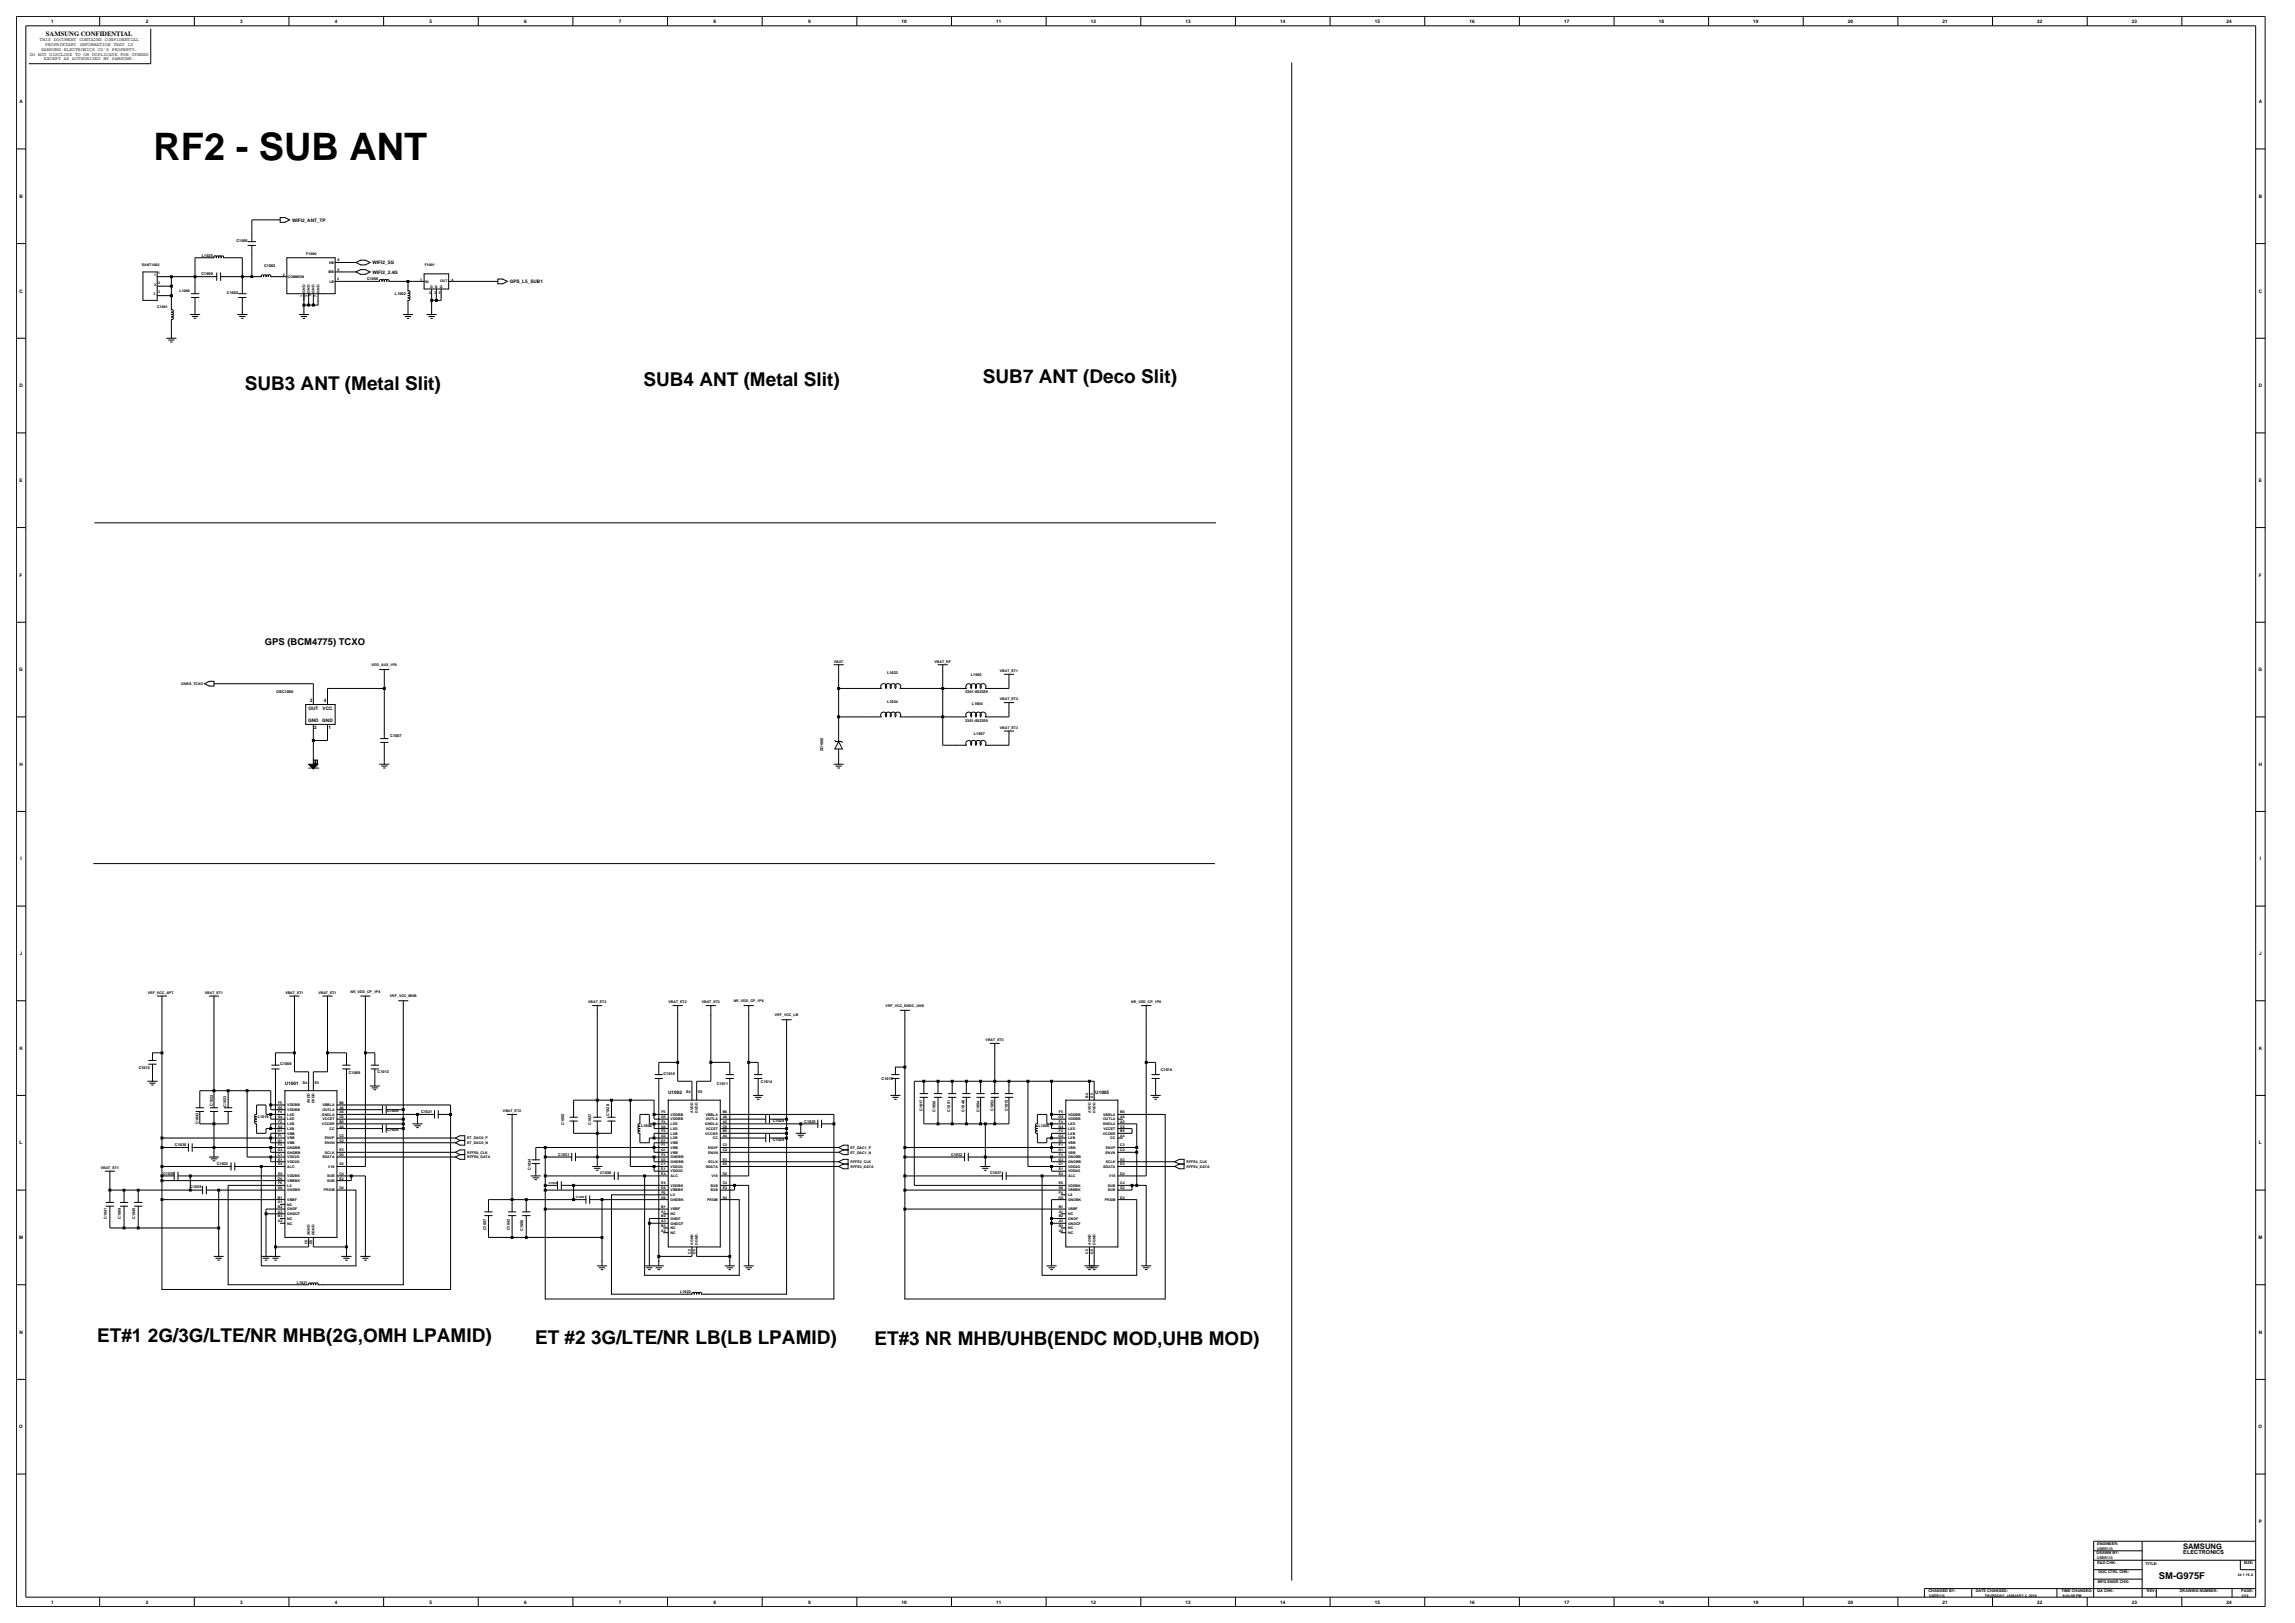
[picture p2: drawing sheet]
<svg xmlns="http://www.w3.org/2000/svg" width="420mm" height="297mm" viewBox="0 0 420 297" stroke-linecap="round" stroke-linejoin="round" font-family="sans-serif">
<defs><g id="words">
<text font-size="6.9" x="28.1" y="29.2">RF2 - SUB ANT</text>
<g font-size="3.5">
<text x="44.8" y="71.4">SUB3 ANT (Metal Slit)</text>
<text x="117.8" y="70.6">SUB4 ANT (Metal Slit)</text>
<text x="179.9" y="70.1">SUB7 ANT (Deco Slit)</text>
<text x="17.8" y="245.7">ET#1 2G/3G/LTE/NR MHB(2G,OMH LPAMID)</text>
<text x="97.9" y="245.9">ET #2 3G/LTE/NR LB(LB LPAMID)</text>
<text x="160" y="246.1">ET#3 NR MHB/UHB(ENDC MOD,UHB MOD)</text>
</g>
<g font-size="1.7">
<text x="48.5" y="118">GPS (BCM4775) TCXO</text>
<text x="395.1" y="289">SM-G975F</text>
</g>
<text font-size="1.4" x="399.5" y="283.4">SAMSUNG</text>
<text font-size="1.2" x="8.4" y="6.5">SAMSUNG CONFIDENTIAL</text>
<text font-size="1" x="399.5" y="284.4">ELECTRONICS</text>
<g font-size=".9">
<text x="9.3" y="4.2">1</text>
<text x="26.7" y="4.2">2</text>
<text x="44" y="4.2">3</text>
<text x="61.3" y="4.2">4</text>
<text x="78.6" y="4.2">5</text>
<text x="95.9" y="4.2">6</text>
<text x="113.3" y="4.2">7</text>
<text x="130.6" y="4.2">8</text>
<text x="147.9" y="4.2">9</text>
<text x="165" y="4.2">10</text>
<text x="182.3" y="4.2">11</text>
<text x="199.6" y="4.2">12</text>
<text x="217" y="4.2">13</text>
<text x="234.3" y="4.2">14</text>
<text x="251.6" y="4.2">15</text>
<text x="268.9" y="4.2">16</text>
<text x="286.2" y="4.2">17</text>
<text x="303.6" y="4.2">18</text>
<text x="320.9" y="4.2">19</text>
<text x="338.2" y="4.2">20</text>
<text x="355.5" y="4.2">21</text>
<text x="372.8" y="4.2">22</text>
<text x="390.2" y="4.2">23</text>
<text x="407.5" y="4.2">24</text>
<text x="5.4" y="10.2">DO NOT DISCLOSE TO OR DUPLICATE FOR OTHERS</text>
<text x="7.3" y="7.6">THIS DOCUMENT CONTAINS CONFIDENTIAL</text>
<text x="7.5" y="9.3">SAMSUNG ELECTRONICS CO'S PROPERTY.</text>
<text x="8" y="11">EXCEPT AS AUTHORIZED BY SAMSUNG.</text>
<text x="8.3" y="8.4">PROPRIETARY INFORMATION THAT IS</text>
<text x="3.6" y="18.9">A</text>
<text x="413.4" y="18.9">A</text>
<text x="3.6" y="36.2">B</text>
<text x="53.4" y="40.5">WIFI2_ANT_TP</text>
<text x="413.4" y="36.2">B</text>
<text x="3.6" y="53.5">C</text>
<text x="68.2" y="50.1">WIFI2_2.4G</text>
<text x="68.2" y="48.3">WIFI2_5G</text>
<text x="93.3" y="51.8">GPS_L5_SUB1</text>
<text x="413.4" y="53.5">C</text>
<text x="3.6" y="70.9">D</text>
<text x="413.4" y="70.9">D</text>
<text x="3.6" y="88.2">E</text>
<text x="413.4" y="88.2">E</text>
<text x="3.6" y="105.5">F</text>
<text x="413.4" y="105.5">F</text>
<text x="3.5" y="122.8">G</text>
<text x="413.3" y="122.8">G</text>
<text x="56.4" y="129.9">OUT</text>
<text x="56.7" y="128.5">3</text>
<text x="59" y="129.9">VCC</text>
<text x="59.3" y="128.5">4</text>
<text x="56.4" y="132.2">GND</text>
<text x="57.5" y="133.4">2</text>
<text x="59" y="132.2">GND</text>
<text x="60.1" y="133.4">1</text>
<text x="3.6" y="140.2">H</text>
<text x="413.4" y="140.2">H</text>
<text x="3.7" y="157.5">I</text>
<text x="413.5" y="157.5">I</text>
<text x="3.6" y="174.8">J</text>
<text x="413.4" y="174.8">J</text>
<text x="3.6" y="192.1">K</text>
<text x="413.4" y="192.1">K</text>
<text x="52.1" y="198.5">U1001</text>
<text x="122.3" y="200.2">U1002</text>
<text x="200.4" y="200.2">U1005</text>
<text x="3.6" y="209.4">L</text>
<text x="413.4" y="209.4">L</text>
<text x="3.5" y="226.7">M</text>
<text x="413.3" y="226.7">M</text>
<text x="3.6" y="244.1">N</text>
<text x="413.4" y="244.1">N</text>
<text x="3.5" y="261.4">O</text>
<text x="413.3" y="261.4">O</text>
<text x="413.4" y="278.7">P</text>
<text x="9.3" y="293.4">1</text>
<text x="26.7" y="293.4">2</text>
<text x="44" y="293.4">3</text>
<text x="61.3" y="293.4">4</text>
<text x="78.6" y="293.4">5</text>
<text x="95.9" y="293.4">6</text>
<text x="113.3" y="293.4">7</text>
<text x="130.6" y="293.4">8</text>
<text x="147.9" y="293.4">9</text>
<text x="165" y="293.4">10</text>
<text x="182.3" y="293.4">11</text>
<text x="199.6" y="293.4">12</text>
<text x="217" y="293.4">13</text>
<text x="234.3" y="293.4">14</text>
<text x="251.6" y="293.4">15</text>
<text x="268.9" y="293.4">16</text>
<text x="286.2" y="293.4">17</text>
<text x="303.6" y="293.4">18</text>
<text x="320.9" y="293.4">19</text>
<text x="338.2" y="293.4">20</text>
<text x="355.5" y="293.4">21</text>
<text x="372.8" y="293.4">22</text>
<text x="390.2" y="293.4">23</text>
<text x="407.5" y="293.4">24</text>
</g>
<g font-size=".7">
<text x="36.9" y="47">L1025</text>
<text x="43.3" y="44.3">C1005</text>
<text x="56" y="46.7">F1000</text>
<text x="61.7" y="47.8">8</text>
<text x="25.9" y="48.7">SANT1002</text>
<text x="28.2" y="50.6">1</text>
<text x="28.2" y="52.3">2</text>
<text x="28.9" y="50.2">1</text>
<text x="28.9" y="52">2</text>
<text x="28.9" y="53.7">3</text>
<text x="32.9" y="53.4">L1008</text>
<text x="36.9" y="50.4">C1000</text>
<text x="41.5" y="53.9">C1002</text>
<text x="48.3" y="48.9">C1003</text>
<text x="51.7" y="50.4">2</text>
<text x="52.7" y="50.9">COMMON</text>
<text x="55.8" y="53.6" transform="rotate(-90 55.8 53.6)">GND</text>
<text x="56.7" y="53.6" transform="rotate(-90 56.7 53.6)">GND</text>
<text x="57.6" y="53.6" transform="rotate(-90 57.6 53.6)">GND</text>
<text x="58.4" y="53.6" transform="rotate(-90 58.4 53.6)">GND</text>
<text x="60.1" y="50">MB</text>
<text x="60.2" y="48.3">HB</text>
<text x="60.3" y="51.7">LB</text>
<text x="61.7" y="51.3">4</text>
<text x="61.7" y="49.5">6</text>
<text x="67.2" y="51.3">C1006</text>
<text x="72.3" y="54">L1002</text>
<text x="76.9" y="51.3">1</text>
<text x="77.7" y="48.7">F1001</text>
<text x="77.8" y="51.8">IN</text>
<text x="78.6" y="53.9">2</text>
<text x="78.7" y="52.7">G G G</text>
<text x="79.4" y="53.9">3</text>
<text x="80.3" y="53.9">5</text>
<text x="80.6" y="51.7">OUT</text>
<text x="82.6" y="51.3">4</text>
<text x="28.1" y="54">3</text>
<text x="28.8" y="56.3">C1001</text>
<text x="55.4" y="54.3" transform="rotate(-90 55.4 54.3)">1</text>
<text x="56.3" y="54.3" transform="rotate(-90 56.3 54.3)">3</text>
<text x="56.9" y="54.2" transform="rotate(-90 56.9 54.2)">5</text>
<text x="58" y="54.3" transform="rotate(-90 58 54.3)">7</text>
<text x="33.2" y="125.3">GNSS_TCXO</text>
<text x="68" y="121.9">VDD_AUX_1P8</text>
<text x="152.6" y="121.2">VBAT</text>
<text x="162.3" y="123.4">L1023</text>
<text x="171" y="121.2">VBAT_RF</text>
<text x="177.7" y="123.6">L1003</text>
<text x="183" y="123">VBAT_ET1</text>
<text x="50.6" y="126.9">OSC1000</text>
<text x="162.3" y="128.6">L1024</text>
<text x="176.6" y="126.9">3301-002359</text>
<text x="177.9" y="129.1">L1004</text>
<text x="183" y="128.2">VBAT_ET2</text>
<text x="71.4" y="134.8">C1007</text>
<text x="150.7" y="137.4" transform="rotate(-90 150.7 137.4)">ZD1000</text>
<text x="176.6" y="132.1">3301-002359</text>
<text x="178.2" y="134.5">L1007</text>
<text x="183" y="133.4">VBAT_ET3</text>
<text x="27" y="181.8">VRF_VCC_APT</text>
<text x="37.5" y="181.8">VBAT_ET1</text>
<text x="52.2" y="181.8">VBAT_ET1</text>
<text x="58.3" y="181.8">VBAT_ET1</text>
<text x="64.1" y="181.6">NR_VDD_CP_1P8</text>
<text x="71.4" y="182.5">VRF_VCC_MHB</text>
<text x="107.6" y="183.6">VBAT_ET2</text>
<text x="122.4" y="183.6">VBAT_ET2</text>
<text x="128.4" y="183.6">VBAT_ET2</text>
<text x="134.3" y="183.4">NR_VDD_CP_1P8</text>
<text x="141.8" y="186">VRF_VCC_LB</text>
<text x="162.1" y="184.2">VRF_VCC_ENDC_UHB</text>
<text x="207" y="183.6">NR_VDD_CP_1P8</text>
<text x="180.4" y="190.5">VBAT_ET3</text>
<text x="25.4" y="195.6">C1012</text>
<text x="51.3" y="194.8">C1008</text>
<text x="63.8" y="196.6">C1009</text>
<text x="69.1" y="196.4">C1013</text>
<text x="121.4" y="196.8">C1010</text>
<text x="161.3" y="197.7">C1018</text>
<text x="212.4" y="196">C1016</text>
<text x="38.9" y="202.4" transform="rotate(-90 38.9 202.4)">C1022</text>
<text x="41.4" y="202.5" transform="rotate(-90 41.4 202.5)">C1023</text>
<text x="50.8" y="202.9">G5</text>
<text x="50.9" y="203.7">F4</text>
<text x="50.9" y="202">F5</text>
<text x="52.6" y="203.3">VDDBB</text>
<text x="52.6" y="202.4">VDDBB</text>
<text x="55.4" y="198.3">B4</text>
<text x="56.7" y="201.9" transform="rotate(-90 56.7 201.9)">AVDD</text>
<text x="57.6" y="201.9" transform="rotate(-90 57.6 201.9)">DVDD</text>
<text x="57.6" y="198.3">E5</text>
<text x="59" y="202.4">VBBLA</text>
<text x="59" y="203.3">OUTLA</text>
<text x="62.1" y="202">B6</text>
<text x="62.1" y="203.7">A5</text>
<text x="62.1" y="202.9">A6</text>
<text x="70.9" y="203.6">C1020</text>
<text x="77" y="203.7">C1021</text>
<text x="92" y="203.5">VBAT_ET2</text>
<text x="121" y="203.7">F5</text>
<text x="125.6" y="200">B4</text>
<text x="126.9" y="203.6" transform="rotate(-90 126.9 203.6)">AVDD</text>
<text x="127.7" y="203.6" transform="rotate(-90 127.7 203.6)">DVDD</text>
<text x="127.7" y="200">E5</text>
<text x="131.2" y="198.5">C1011</text>
<text x="132.3" y="203.7">B6</text>
<text x="139.3" y="198.2">C1014</text>
<text x="168.8" y="203.3" transform="rotate(-90 168.8 203.3)">C1017</text>
<text x="171.2" y="203.5" transform="rotate(-90 171.2 203.5)">C1050</text>
<text x="173.9" y="203.4" transform="rotate(-90 173.9 203.4)">C1051</text>
<text x="176.5" y="203.4" transform="rotate(-90 176.5 203.4)">C1046</text>
<text x="179.2" y="203.5" transform="rotate(-90 179.2 203.5)">C1054</text>
<text x="181.8" y="203.3" transform="rotate(-90 181.8 203.3)">C1052</text>
<text x="184.4" y="203.3" transform="rotate(-90 184.4 203.3)">C1015</text>
<text x="193.8" y="203.7">F5</text>
<text x="199.2" y="200.9" transform="rotate(-90 199.2 200.9)">B4</text>
<text x="199.6" y="203.6" transform="rotate(-90 199.6 203.6)">AVDD</text>
<text x="200" y="200.8" transform="rotate(-90 200 200.8)">E5</text>
<text x="200.5" y="203.6" transform="rotate(-90 200.5 203.6)">DVDD</text>
<text x="205" y="203.7">B6</text>
<text x="32" y="209.8">C1030</text>
<text x="36.3" y="205.7" transform="rotate(-90 36.3 205.7)">C1043</text>
<text x="47.2" y="204.6">L1018</text>
<text x="50.8" y="208.9">G1</text>
<text x="50.8" y="206.3">G2</text>
<text x="50.8" y="204.6">G4</text>
<text x="50.9" y="207.2">D1</text>
<text x="50.9" y="209.8">F3</text>
<text x="50.9" y="208.1">F1</text>
<text x="50.9" y="205.4">F2</text>
<text x="52.6" y="204.2">LXD</text>
<text x="52.6" y="209.3">VBB</text>
<text x="52.6" y="206.8">LXB</text>
<text x="52.6" y="205">LXD</text>
<text x="52.6" y="208.5">VBB</text>
<text x="52.6" y="205.9">LXB</text>
<text x="52.6" y="207.6">VBB</text>
<text x="58.9" y="205.9">VCCNR</text>
<text x="58.9" y="204.2">GNDLA</text>
<text x="59" y="205">VCCET</text>
<text x="59.4" y="209.3">ENVN</text>
<text x="59.5" y="208.5">ENVP</text>
<text x="60.3" y="206.8">CC</text>
<text x="62.1" y="204.6">C6</text>
<text x="62.1" y="205.4">B5</text>
<text x="62.1" y="208.9">C2</text>
<text x="62.1" y="208.1">C3</text>
<text x="62.1" y="206.3">A4</text>
<text x="70.9" y="207">C1026</text>
<text x="85.5" y="208.5">ET_DAC0_P</text>
<text x="85.5" y="209.3">ET_DAC0_N</text>
<text x="103.2" y="205.9" transform="rotate(-90 103.2 205.9)">C1055</text>
<text x="108.2" y="205.9" transform="rotate(-90 108.2 205.9)">C1027</text>
<text x="111.5" y="204.1" transform="rotate(-90 111.5 204.1)">C1028</text>
<text x="117.3" y="206.3">L1006</text>
<text x="121" y="208.1">G2</text>
<text x="121" y="206.3">G4</text>
<text x="121" y="204.6">G5</text>
<text x="121" y="208.9">D1</text>
<text x="121" y="209.8">F1</text>
<text x="121" y="207.2">F2</text>
<text x="121" y="205.4">F4</text>
<text x="122.7" y="208.5">LXB</text>
<text x="122.7" y="206.8">LXD</text>
<text x="122.7" y="205">VDDBB</text>
<text x="122.7" y="207.6">LXB</text>
<text x="122.7" y="205.9">LXD</text>
<text x="122.7" y="204.2">VDDBB</text>
<text x="122.7" y="209.3">VBB</text>
<text x="129.1" y="205.9">GNDLA</text>
<text x="129.1" y="207.6">VCCNR</text>
<text x="129.1" y="204.2">VBBLA</text>
<text x="129.1" y="205">OUTLA</text>
<text x="129.2" y="206.8">VCCET</text>
<text x="130.4" y="208.5">CC</text>
<text x="132.3" y="209.8">C3</text>
<text x="132.3" y="206.3">C6</text>
<text x="132.3" y="205.4">A5</text>
<text x="132.3" y="204.6">A6</text>
<text x="132.3" y="207.2">B5</text>
<text x="132.3" y="208.1">A4</text>
<text x="141.4" y="208.8">C1029</text>
<text x="141.4" y="205.3">C1024</text>
<text x="147.2" y="205.4">C1025</text>
<text x="190.1" y="206.3">L1020</text>
<text x="193.7" y="208.1">G2</text>
<text x="193.7" y="206.3">G4</text>
<text x="193.7" y="204.6">G5</text>
<text x="193.8" y="208.9">D1</text>
<text x="193.8" y="209.8">F1</text>
<text x="193.8" y="207.2">F2</text>
<text x="193.8" y="205.4">F4</text>
<text x="195.5" y="208.5">LXB</text>
<text x="195.5" y="206.8">LXD</text>
<text x="195.5" y="205">VDDBB</text>
<text x="195.5" y="207.6">LXB</text>
<text x="195.5" y="205.9">LXD</text>
<text x="195.5" y="204.2">VDDBB</text>
<text x="195.5" y="209.3">VBB</text>
<text x="201.8" y="205.9">GNDLA</text>
<text x="201.8" y="207.6">VCCNR</text>
<text x="201.9" y="205">OUTLA</text>
<text x="201.9" y="204.2">VBBLA</text>
<text x="201.9" y="206.8">VCCET</text>
<text x="203.2" y="208.5">CC</text>
<text x="205" y="209.8">C3</text>
<text x="205" y="206.3">C6</text>
<text x="205" y="205.4">A5</text>
<text x="205" y="204.6">A6</text>
<text x="205" y="207.2">B5</text>
<text x="205" y="208.1">A4</text>
<text x="18.4" y="213.9">VBAT_ET1</text>
<text x="29.8" y="215">C1035</text>
<text x="39.7" y="213.1">C1033</text>
<text x="50.8" y="210.6">G3</text>
<text x="50.9" y="215.9">D6</text>
<text x="50.9" y="211.5">C1</text>
<text x="50.9" y="212.4">E1</text>
<text x="50.9" y="213.2">E4</text>
<text x="50.9" y="215">E6</text>
<text x="52.6" y="210.2">GNDBB</text>
<text x="52.6" y="211.1">GNDBB</text>
<text x="52.6" y="212.8">VDD2G</text>
<text x="52.6" y="213.7">ALC</text>
<text x="52.6" y="215.4">VDDBK</text>
<text x="52.6" y="212">VDD2G</text>
<text x="59" y="212">SDATA</text>
<text x="59.5" y="211.1">SCLK</text>
<text x="59.9" y="215.4">SUB</text>
<text x="60.1" y="213.7">V18</text>
<text x="62.1" y="213.2">D2</text>
<text x="62.1" y="211.5">D3</text>
<text x="62.1" y="215">C4</text>
<text x="62.1" y="215.9">E2</text>
<text x="62.1" y="210.6">E3</text>
<text x="85.5" y="212">RFFE0_DATA</text>
<text x="85.5" y="211.1">RFFE0_CLK</text>
<text x="97.2" y="214.1" transform="rotate(-90 97.2 214.1)">C1034</text>
<text x="102.2" y="211.5">C1031</text>
<text x="109.8" y="214.8">C1036</text>
<text x="121" y="210.6">G1</text>
<text x="121" y="212.4">G3</text>
<text x="121" y="213.2">C1</text>
<text x="121" y="214.1">E1</text>
<text x="121" y="215">E4</text>
<text x="121" y="211.5">F3</text>
<text x="122.7" y="211.1">VBB</text>
<text x="122.7" y="212.8">GNDBB</text>
<text x="122.7" y="215.4">ALC</text>
<text x="122.7" y="210.2">VBB</text>
<text x="122.7" y="212">GNDBB</text>
<text x="122.7" y="214.5">VDD2G</text>
<text x="122.7" y="213.7">VDD2G</text>
<text x="129.1" y="213.7">SDATA</text>
<text x="129.6" y="211.1">ENVN</text>
<text x="129.6" y="210.2">ENVP</text>
<text x="129.6" y="212.8">SCLK</text>
<text x="130.2" y="215.4">V18</text>
<text x="132.3" y="213.2">D3</text>
<text x="132.3" y="210.6">C2</text>
<text x="132.3" y="215">D2</text>
<text x="132.3" y="212.4">E3</text>
<text x="155.6" y="210.2">ET_DAC1_P</text>
<text x="155.6" y="211.1">ET_DAC1_N</text>
<text x="155.6" y="213.7">RFFE2_DATA</text>
<text x="155.6" y="212.8">RFFE2_CLK</text>
<text x="174" y="211.5">C1032</text>
<text x="181.2" y="214.7">C1037</text>
<text x="193.7" y="210.6">G1</text>
<text x="193.7" y="212.4">G3</text>
<text x="193.8" y="213.2">C1</text>
<text x="193.8" y="214.1">E1</text>
<text x="193.8" y="215">E4</text>
<text x="193.8" y="211.5">F3</text>
<text x="195.5" y="211.1">VBB</text>
<text x="195.5" y="212.8">GNDBB</text>
<text x="195.5" y="210.2">VBB</text>
<text x="195.5" y="212">GNDBB</text>
<text x="195.5" y="214.5">VDD2G</text>
<text x="195.5" y="215.4">ALC</text>
<text x="195.5" y="213.7">VDD2G</text>
<text x="201.9" y="213.7">SDATA</text>
<text x="202.3" y="211.1">ENVN</text>
<text x="202.4" y="210.2">ENVP</text>
<text x="202.4" y="212.8">SCLK</text>
<text x="203" y="215.4">V18</text>
<text x="205" y="213.2">D3</text>
<text x="205" y="210.6">C2</text>
<text x="205" y="215">D2</text>
<text x="205" y="212.4">E3</text>
<text x="217.1" y="213.7">RFFE4_DATA</text>
<text x="217.1" y="212.8">RFFE4_CLK</text>
<text x="34.8" y="217.3">C1039</text>
<text x="50.8" y="217.6">G6</text>
<text x="50.9" y="220.2">A1</text>
<text x="50.9" y="221.9">A3</text>
<text x="50.9" y="219.3">B1</text>
<text x="50.9" y="221">B2</text>
<text x="50.9" y="216.7">F6</text>
<text x="52.6" y="218">GNDBK</text>
<text x="52.6" y="217.1">LX</text>
<text x="52.6" y="216.3">VBBBK</text>
<text x="52.6" y="220.6">NC</text>
<text x="52.6" y="219.8">VBBF</text>
<text x="52.6" y="221.5">GNDF</text>
<text x="59.3" y="218">PRGM</text>
<text x="59.9" y="216.3">SUB</text>
<text x="62.1" y="217.6">D4</text>
<text x="121" y="219.3">G6</text>
<text x="121" y="217.6">D6</text>
<text x="121" y="221">B1</text>
<text x="121" y="221.9">A1</text>
<text x="121" y="216.7">E6</text>
<text x="121" y="218.4">F6</text>
<text x="122.7" y="218.9">LX</text>
<text x="122.7" y="219.8">GNDBK</text>
<text x="122.7" y="217.1">VDDBK</text>
<text x="122.7" y="218">VBBBK</text>
<text x="122.7" y="221.5">VBBF</text>
<text x="129.4" y="219.8">PRGM</text>
<text x="130" y="218">SUB</text>
<text x="130" y="217.1">SUB</text>
<text x="132.3" y="219.3">D4</text>
<text x="132.3" y="216.7">C4</text>
<text x="132.3" y="217.6">E2</text>
<text x="193.7" y="219.3">G6</text>
<text x="193.8" y="217.6">D6</text>
<text x="193.8" y="221">B1</text>
<text x="193.8" y="221.9">A1</text>
<text x="193.8" y="216.7">E6</text>
<text x="193.8" y="218.4">F6</text>
<text x="195.5" y="219.8">GNDBK</text>
<text x="195.5" y="217.1">VDDBK</text>
<text x="195.5" y="218.9">LX</text>
<text x="195.5" y="218">VBBBK</text>
<text x="195.5" y="221.5">VBBF</text>
<text x="202.2" y="219.8">PRGM</text>
<text x="202.8" y="218">SUB</text>
<text x="202.8" y="217.1">SUB</text>
<text x="205" y="219.3">D4</text>
<text x="205" y="216.7">C4</text>
<text x="205" y="217.6">E2</text>
<text x="19.5" y="223.1" transform="rotate(-90 19.5 223.1)">C1041</text>
<text x="22.1" y="223.1" transform="rotate(-90 22.1 223.1)">C1004</text>
<text x="24.7" y="223.1" transform="rotate(-90 24.7 223.1)">C1045</text>
<text x="50.9" y="222.8">B3</text>
<text x="50.9" y="223.6">A2</text>
<text x="52.6" y="223.2">NC</text>
<text x="52.6" y="224.1">NC</text>
<text x="52.6" y="222.3">GNDCF</text>
<text x="56.3" y="227.7" transform="rotate(-90 56.3 227.7)">C5</text>
<text x="56.7" y="226" transform="rotate(-90 56.7 226)">AGND</text>
<text x="57.1" y="227.7" transform="rotate(-90 57.1 227.7)">D5</text>
<text x="57.6" y="226" transform="rotate(-90 57.6 226)">DGND</text>
<text x="89" y="225.1" transform="rotate(-90 89 225.1)">C1057</text>
<text x="93.3" y="225.1" transform="rotate(-90 93.3 225.1)">C1042</text>
<text x="95.7" y="225.3" transform="rotate(-90 95.7 225.3)">C1056</text>
<text x="121" y="222.8">B2</text>
<text x="121" y="224.5">B3</text>
<text x="121" y="225.4">A2</text>
<text x="121" y="223.6">A3</text>
<text x="122.7" y="223.2">GNDF</text>
<text x="122.7" y="224.9">NC</text>
<text x="122.7" y="222.3">NC</text>
<text x="122.7" y="225.8">NC</text>
<text x="122.7" y="224.1">GNDCF</text>
<text x="126.9" y="227.7" transform="rotate(-90 126.9 227.7)">AGND</text>
<text x="127.7" y="227.7" transform="rotate(-90 127.7 227.7)">DGND</text>
<text x="193.8" y="222.8">B2</text>
<text x="193.8" y="224.5">B3</text>
<text x="193.8" y="225.4">A2</text>
<text x="193.8" y="223.6">A3</text>
<text x="195.5" y="223.2">GNDF</text>
<text x="195.5" y="224.9">NC</text>
<text x="195.5" y="222.3">NC</text>
<text x="195.5" y="225.8">NC</text>
<text x="195.5" y="224.1">GNDCF</text>
<text x="199.6" y="227.7" transform="rotate(-90 199.6 227.7)">AGND</text>
<text x="200.5" y="227.7" transform="rotate(-90 200.5 227.7)">DGND</text>
<text x="126.4" y="229.5" transform="rotate(-90 126.4 229.5)">C5</text>
<text x="127.3" y="229.5" transform="rotate(-90 127.3 229.5)">D5</text>
<text x="199.2" y="229.5" transform="rotate(-90 199.2 229.5)">C5</text>
<text x="200" y="229.5" transform="rotate(-90 200 229.5)">D5</text>
<text x="54.3" y="234.9">L1021</text>
<text x="124.5" y="236.6">L1022</text>
<text x="383.7" y="284.5">DRAWN BY:</text>
<text x="383.8" y="282.7">ENGINEER:</text>
<text x="383.8" y="283.5">USER113</text>
<text x="383.8" y="285.3">USER113</text>
<text x="383.8" y="286.2">R&amp;D CHK:</text>
<text x="384" y="287.9">DOC CTRL CHK:</text>
<text x="392.7" y="286.4">TITLE:</text>
<text x="410.6" y="286.2">SIZE:</text>
<text x="352.9" y="291.4">CHANGED BY:</text>
<text x="353" y="292.2">USER113</text>
<text x="361.6" y="291.4">DATE CHANGED:</text>
<text x="363.2" y="292.2">THURSDAY, JANUARY 4, 2018</text>
<text x="377.3" y="291.4">TIME CHANGED:</text>
<text x="377.5" y="292.2">8:24:08 PM</text>
<text x="383.8" y="291.4">QA CHK:</text>
<text x="383.9" y="289.7">MFG ENGR CHK:</text>
<text x="392.9" y="291.4">REV:</text>
<text x="398.9" y="291.4">DRAWING NUMBER:</text>
<text x="409.6" y="288.3">24 1 16 A</text>
<text x="410.2" y="291.4">PAGE:</text>
<text x="410.2" y="292.2">1/12</text>
</g>
<g font-size=".5">
<text x="100.4" y="216.7">C1038</text>
<text x="105.4" y="219.3">C1040</text>
</g>
<text font-size=".4" x="56.5" y="140.8">GROUND</text>
</g></defs>
<!-- layer: MFD Layer /idea/tmp/Extended-Print.sooung.chun.sheet1.6.mfd -->
<g fill="none" stroke="#000" stroke-width=".18">
<path d="M3 3h411.5v291h-411.5zM4.7 4.7h408.1v287.6h-408.1zM18.2 3v1.7M27.6 5.3v6.4h-22.3M35.6 3v1.7M52.9 3v1.7M70.2 3v1.7M87.5 3v1.7M104.8 3v1.7M122.2 3v1.7M139.5 3v1.7M156.8 3v1.7"/>
<path d="M174.1 3v1.7M191.5 3v1.7M208.8 3v1.7M226.1 3v1.7M236.4 11.4v277.8M243.4 3v1.7M260.7 3v1.7M278.1 3v1.7M295.4 3v1.7M312.7 3v1.7M330 3v1.7M347.3 3v1.7"/>
<path d="M364.6 3v1.7M382 3v1.7M399.3 3v1.7M3 27.3h1.7M51.3 39.8h.8l.9 .4-.9 .5h-.8zM412.8 27.3h1.7M3 44.6h1.7M26.2 49.8h2.6v5.2h-2.6zM28.8 50.6h10.9M28.8 54.1h2.6M28.8 52.4h2.6M31.4 57.1h.2l.1 .2-.2 .3-.1-.1h.2l.1 .4-.3 .1"/>
<path d="M31.4 58h.2l.1 .1v.2l-.3 .1v3.5M31.4 50.6v6.1l.3 .1v.2l-.3 .1M34.8 57.6h1.8M35 53.7h1.4M35 54.4h1.4M35.2 57.9h1M35.5 58.2h.4M35.7 53.7v-6.5h3.5v-.3l.1-.1 .3 .2v.2l.1-.4h.2l.1 .4v-.3l.2-.1 .3 .2-.1 .2 .2-.4h.2l.1 .4h3.4v6.5M35.7 54.4v3.2M39.7 49.9v1.4M40.4 49.9v1.4M43.5 57.6h1.7"/>
<path d="M43.7 53.7h1.3M43.7 54.4h1.3M43.8 57.9h1.1M44.2 58.2h.3M44.3 54.4v3.2M45.4 44.2h1.4M45.4 44.9h1.4M46.1 44.9v5.7M48.2 50.6l-.1-.3h-.1l-.2 .3h-7.4M48.2 50.6l.2-.3h.2l.1 .3M48.7 50.6l.1-.3h.2l.1 .3 .2-.3h.1l.2 .3M49.5 50.6h3"/>
<path d="M51.3 40.2h-5.2v4M52.5 47.2h8.8v6.5h-8.8zM54.8 57.6h1.7M55.1 57.9h1M55.4 58.2h.4M55.6 53.7v3.9M56.5 53.7v2.1M57.3 53.7v2.1M58.2 53.7v2.1h-2.6M61.3 51.5h8.2l.1-.4 .2 .1 .1 .3 .1-.3h.2l.1 .3 .2-.4 .2 .1 .1 .3 .1-.3h.2l.1 .3h6.4M61.3 49.8h3.8M61.3 48h3.8"/>
<path d="M65.1 49.8l.9-.5h.9l.8 .5-.8 .4h-.9zM65.1 48l.9-.4h.9l.8 .4-.8 .5h-.9zM73.8 57.6h1.7M74.1 57.9h1.1M74.5 58.2h.3M74.7 54.5l.3 .1v.2l-.3 .2v2.6M74.7 51.5v1.7h.2l.1 .2v.2l-.3 .1 .2-.1 .1 .4-.3 .1h.2l.1 .1v.2l-.3 .1M77.6 50.1h4.5v2.8h-4.5zM78.1 57.6h1.8M78.5 57.9h1M78.8 58.2h.4M79 52.9v4.7"/>
<path d="M79.9 52.9v2.1M80.7 52.9v2.1h-1.7M82.1 51.5h9M91.1 51.1h.9l.9 .4-.9 .4h-.9zM412.8 44.6h1.7M3 61.9h1.7M3 79.2h1.7M30.5 61.9h1.7M30.9 62.2h1M31.2 62.6h.3M412.8 61.9h1.7M412.8 79.2h1.7"/>
<path d="M3 96.5h1.7M17.3 95.7h205.2M412.8 96.5h1.7M3 113.9h1.7M412.8 113.9h1.7M3 131.2h1.7M37.4 125.1l.9-.4h.9v.8h-.9zM39.2 125.1h18.1v3.8M56 128.9h5.3v3.7h-5.3zM57.3 132.6v7.2M57.4 139.1h.7v.6h-.7zM57.7 139.2h.2"/>
<path d="M57.7 139.6h.2M57.8 139.2v.4M59.9 132.6v2.9h-2.6M69.5 122.5h1.7M69.5 139.8h1.7M69.6 135.1h1.4M69.6 135.9h1.4M70.3 126h-10.4v2.9M70.3 122.5v12.6M70.3 135.9v3.9M152.6 121.6h1.7M152.6 139.8h1.7"/>
<path d="M152.8 135.5l.1 .2h1.1l.2 .2M153.5 126h7.8a.55 .55 0 0 1 0-.8 .55 .55 0 0 1 .8 0 .55 .55 0 0 1 0 .8M153.5 131.2h7.8a.54 .54 0 0 1 0-.8 .54 .54 0 0 1 .8 0 .54 .54 0 0 1 0 .8 .55 .55 0 0 1 .1-.8 .55 .55 0 0 1 .8 0 .55 .55 0 0 1 0 .8 .55 .55 0 0 1 .1-.8 .55 .55 0 0 1 .7 0 .55 .55 0 0 1 .1 .8 .55 .55 0 0 1 0-.8 .55 .55 0 0 1 .8 0 .55 .55 0 0 1 0 .8h12.1M153.5 121.6v14.1M153.5 137.1v2.7M153.5 135.7l.7 1.4h-1.4zM162.1 126a.55 .55 0 0 1 .1-.8 .55 .55 0 0 1 .8 0 .55 .55 0 0 1 0 .8M163 126a.55 .55 0 0 1 .1-.8 .55 .55 0 0 1 .7 0 .55 .55 0 0 1 .1 .8M163.9 126a.55 .55 0 0 1 0-.8 .55 .55 0 0 1 .8 0 .55 .55 0 0 1 0 .8M164.7 126h12.1M171.7 121.6h1.7M172.5 121.6v14.8h4.3a.55 .55 0 0 1 .5-.9 .55 .55 0 0 1 .4 .9"/>
<path d="M176.8 126a.55 .55 0 0 1 .5-.9 .55 .55 0 0 1 .4 .9M177.7 136.4a.55 .55 0 0 1 .1-.8 .55 .55 0 0 1 .7 0 .55 .55 0 0 1 .1 .8M177.7 126a.55 .55 0 0 1 .1-.8 .55 .55 0 0 1 .7 0 .55 .55 0 0 1 .1 .8M178.6 136.4a.55 .55 0 0 1 .1-.8 .55 .55 0 0 1 .7 0 .55 .55 0 0 1 .1 .8M178.6 126a.55 .55 0 0 1 .1-.8 .55 .55 0 0 1 .7 0 .55 .55 0 0 1 .1 .8M179.5 126a.55 .55 0 0 1 0-.8 .55 .55 0 0 1 .8 0 .55 .55 0 0 1 0 .8M183.8 133.8h1.7M183.8 128.6h1.7M183.8 123.4h1.7M184.6 133.8v2.6h-4.3a.55 .55 0 0 0 0-.8 .55 .55 0 0 0-.8 0 .55 .55 0 0 0 0 .8M184.6 128.6v2.6h-4.3a.55 .55 0 0 0 0-.8 .55 .55 0 0 0-.8 0 .55 .55 0 0 0 0 .8 .55 .55 0 0 0-.1-.8 .55 .55 0 0 0-.7 0 .55 .55 0 0 0-.1 .8 .55 .55 0 0 0-.1-.8 .55 .55 0 0 0-.7 0 .55 .55 0 0 0-.1 .8 .55 .55 0 0 0 0-.8 .55 .55 0 0 0-.8 0 .55 .55 0 0 0 0 .8M184.6 123.4v2.6h-4.3"/>
<path d="M412.8 131.2h1.7M3 148.5h1.7M17.1 158h205.2M69.8 140.2h1.1M70.2 140.5h.3M152.9 140.2h1.1M153.3 140.5h.4M412.8 148.5h1.7M3 165.8h1.7M412.8 165.8h1.7M3 183.1h1.7M27 197.9h1.8"/>
<path d="M27.2 194.7h1.4M27.2 194h1.4M27.4 198.2h1M27.7 198.5h.4M27.9 194.7v3.2M28.8 182.3h1.7M29.6 192.7h-1.7v1.3M29.6 182.3v53.7h52.9v-33.8h-20.8M38.3 182.3h1.7M39.2 182.3v20.4M41.8 199.6v3.1M45.2 199.6v12.1h6.9"/>
<path d="M49.7 195.6h1.4M49.7 194.9h1.4M50.4 195.6v34.3M52.1 199.6h9.6v26.8h-9.6zM53 182.3h1.8M53.9 192.7h-3.5v2.2M53.9 182.3v13.8h2.6v3.5M59.1 182.3h1.7M59.9 182.3v13.8h-2.6v3.5M59.9 192.7h3.5v2.2M62.7 195.6h1.4M62.7 194.9h1.4"/>
<path d="M63.4 195.6v34.3M66 182.3h1.7M66.9 192.7h1.7v2.2M66.9 182.3v31.1h-5.2M67.7 198.7h1.8M67.9 195.6h1.4M67.9 194.9h1.4M68.1 199.1h1M68.4 199.4h.4M68.6 195.6v3.1M72.9 183.1h1.8M73.8 183.1v52h-15.6"/>
<path d="M108.4 184h1.8M109.3 184v20.4M119.9 196.6h1.3M119.9 197.3h1.3M120.6 197.3v34.3M123.2 184h1.7M124 184v13.9h2.6v3.4M124 194.4h-3.4v2.2M129.2 184h1.8M130.1 184v13.9h-2.6v3.4M130.1 194.4h3.5v2.2M132.9 196.6h1.3"/>
<path d="M132.9 197.3h1.3M133.6 197.3v34.3M136.2 184h1.7M137 184v31.2h-5.2M137 194.4h1.7v2.2M138.1 196.6h1.3M138.1 197.3h1.3M138.7 197.3v3.1M143.1 186.6h1.7M144 186.6v50.2h-15.6l-.1-.3h-.2l-.2 .3-.1-.3-.3 .1v.2l-.1-.3h-.2l-.2 .3 .1-.2-.3-.1-.2 .3h-14.7v-18.2h10.4M163.2 196.6h1.4M163.2 197.3h1.4"/>
<path d="M163.9 197.3v3.1M164.7 184.9h1.8M165.6 184.9v52.8h47.6v-33.8h-8.6M165.6 195.3h-1.7v1.3M169.1 197.9v2.2M171.7 197.9v2.2M174.3 197.9v2.2M176.8 197.9v2.2M179.5 197.9v2.2M181.2 190.9h1.7M182.1 190.9v9.2M184.6 197.9v2.2"/>
<path d="M188.1 197.9v15.5h7M192.4 197.9v6.9h2.7M199.4 197.9v3.4M208.9 184h1.7M209.8 184v31.2h-5.2M209.8 194.4h1.7v2.2M210.8 196.6h1.4M210.8 197.3h1.4M211.5 197.3v3.1M412.8 183.1h1.7M3 217.8h1.7M3 200.4h1.7"/>
<path d="M19.2 214.3h1.8M20.1 217.8h17M20.1 214.3v5.7M22.7 217.8v2.2M25.3 217.8v2.2M29.6 208.2h22.5M29.6 215.2h2.3M29.6 210h4.9M29.6 213.4h12.7M29.6 219.5h22.5M29.6 216h22.5M31.9 214.5v1.4"/>
<path d="M32.6 215.2h19.5M32.6 214.5v1.4M34.5 209.3v1.4M34.8 215.2v2.6M35.2 210h16.9M35.2 209.3v1.4M35.9 202.7h1.4M35.9 203.4h1.4M36.6 203.4v2.3h5.2v-2.3M36.6 202.7v-3.1h12.9v3.5h2.6M37.1 217.1v1.4M37.8 217.8h14.3"/>
<path d="M37.8 217.1v1.4M38.3 211.7h1.7M38.5 202.7h1.3M38.5 203.4h1.3M38.6 212.1h1.1M39 212.4h.3M39.2 203.4v8.3M40 217.8v12.1M41.1 202.7h1.3M41.1 203.4h1.3M42.3 212.8v1.3M43 213.4h9.1"/>
<path d="M43 212.8v1.3M47 204.3l-.4 .1 .1 .4h.3h-.2l-.2 .3 .1 .1h.3l-.4 .1v.2l.4 .1v1.8h1.7v-.9h3.4M47.8 213.4v18.2h17.3v-13.8h-3.4M49.5 203.9v.9h2.6M49.5 210v.9h2.6M49.5 211.7v.9h2.6M49.5 202.2h2.6M52.1 203.9h-3.4v-1.7h-1.7v1.7l-.4 .1v.2l.4 .2M52.1 205.7h-2.6v.8M52.1 207.4h-2.6v1.7h2.6M52.1 216.9h-10.3v18.2h14.7M61.7 208.2h21.6"/>
<path d="M61.7 211.7h21.6M61.7 215.2h5.2v14.7M61.7 203.9h17.8M61.7 204.8h12.1M61.7 205.7h12.1M61.7 206.5h8.3M61.7 209.1h21.6M61.7 210.9h21.6M61.7 203.1h8.3M64.3 215.2v.8h-2.6M70 202.4v1.3M70 205.8v1.4"/>
<path d="M70.7 206.5h3.1M70.7 203.1h3.1M70.7 202.4v1.3M70.7 205.8v1.4M75.5 205.7h1.8M75.9 206h1M76.2 206.3h.4M76.4 203.9v1.8M79.5 203.2v1.4M80.2 203.9h2.3M80.2 203.2v1.4M83.3 210.9l.9-.5h.9v1.7h-.9l-.9-.4"/>
<path d="M83.3 208.2l.9-.4h.9v1.7h-.9l-.9-.4M83.3 210.9l.9 .4M83.3 208.2l.9 .5M84.2 211.3h.9M84.2 208.7h.9M84.2 208.7l-.9 .4M84.2 211.3l-.9 .4M92.9 203.9h1.7M93.7 203.9v17.9M96.3 219.5v2.3M97.2 215.2h1.7M97.3 212.9h1.4"/>
<path d="M97.3 212.2h1.4M97.5 215.5h1.1M97.9 215.9h.3M98.1 212.9v2.3M99.8 211.7h4.8M99.8 215.2h12.6M99.8 216.9h2.2M99.8 217.8h22.5M102 216.2v1.4M102.7 216.9h19.6M102.7 216.2v1.4M104.3 205.1h1.4"/>
<path d="M104.3 204.4h1.4M104.6 211v1.4M105 205.1v2.3h6.9v-2.3M105 204.4v-3.1h14.7v3.5h2.6M105 216.9v2.6M105.3 211.7h17M105.3 211v1.4M107.2 219.5h-17.8v2.3M107.2 218.8v1.4M107.9 219.5h14.4M107.9 218.8v1.4M108.4 213.4h1.8"/>
<path d="M108.6 205.1h1.4M108.6 204.4h1.4M108.8 213.8h1M109.1 214.1h.4M109.3 205.1v8.3M110.2 219.5v12.1M111.2 205.1h1.4M111.2 204.4h1.4M111.9 201.3v3.1M112.4 214.5v1.4M113.1 215.2h9.2M113.1 214.5v1.4"/>
<path d="M115.4 201.3v12.1h6.9M117.1 206.1h-.2l-.2 .3 .2 .1h.2l-.3 .1v.2l.3 .1-.3 .2v.1l.3 .2v1.7h1.7v-.9h3.5M118 215.2v18.2h17.3v-13.9h-3.5M119.7 203.9h2.6M119.7 205.7v.8h2.6M119.7 211.7v.9h2.6M119.7 213.4v.9h2.6M122.3 205.7h-3.5v-1.8h-1.7v1.7l-.3 .2v.1l.3 .2M122.3 201.3h9.5v26.9h-9.5zM122.3 207.4h-2.6v.8M122.3 209.1h-2.6v1.8h2.6M122.3 210h-24.2v2.2"/>
<path d="M131.8 208.2h8.3M131.8 216.9h5.2v14.7M131.8 203.9h20.8v33.8h-52.8v-27.7M131.8 204.8h8.3M131.8 205.7h17.9M131.8 206.5h12.2M131.8 207.4h12.2M131.8 210h21.7M131.8 210.9h21.7M131.8 212.6h21.7M131.8 213.4h21.7M134.4 216.9v.9h-2.6"/>
<path d="M137.9 200.4h1.7M138.2 200.8h1.1M138.6 201.2h.3M140.1 204.1v1.4M140.1 207.6v1.4M140.8 208.2h3.2M140.8 204.1v1.4M140.8 207.6v1.4M140.8 204.8h3.2M145.7 207.4h1.7M146 207.7h1.1M146.4 208.1h.3"/>
<path d="M146.5 205.7v1.7M149.7 205v1.3M150.4 205.7h2.2M150.4 205v1.3M153.5 210l.8-.5h.9v1.8h-.9l-.8-.4M153.5 212.6l.8-.5h.9v1.8h-.9l-.8-.5M153.5 210l.8 .4M153.5 212.6l.8 .4M154.3 210.4h.9M154.3 210.4l-.8 .5M154.3 213h.9M154.3 213l-.8 .4"/>
<path d="M163 200.4h1.7M163.4 200.8h1M163.7 201.2h.3M165.6 211.7h10.9M165.6 215.2h17.8M165.6 210h29.5M165.6 217.8h29.5M168.4 200.8h1.4M168.4 200.1h1.4M169.1 200.8v4.9h15.5v-4.9M171 200.8h1.3M171 200.1h1.3"/>
<path d="M171.7 200.8v4.9M173.6 200.8h1.3M173.6 200.1h1.3M174.3 200.8v4.9M176.2 200.8h1.4M176.2 200.1h1.4M176.5 211v1.4M176.8 200.8v4.9M177.2 211.7h17.9M177.2 211v1.4M178.8 200.8h1.3M178.8 200.1h1.3"/>
<path d="M179.5 213.4h1.7M179.5 200.8v4.9M179.8 213.8h1M180.1 214.1h.4M180.3 205.7v7.7M181.4 200.8h1.3M181.4 200.1h1.3M182.1 200.8v4.9M183.4 214.5v1.4M184 200.8h1.3M184 200.1h1.3M184.1 215.2h11"/>
<path d="M184.1 214.5v1.4M189.8 206.1h-.1l-.2 .3 .1 .1h.2h-.1l-.2 .3 .3 .2M189.9 206.9l-.4 .2v.1l.4 .2-.1 1.7h1.8v-.9h3.5M190.7 215.2v18.2h17.3v-13.9h-3.4M192.4 203.9h2.7M192.4 205.7v.8h2.7M192.4 211.7v.9h2.7M192.4 213.4v.9h2.7M194.2 218.6h.9M195.1 205.7h-3.5v-1.8h-1.8l.1 1.7-.4 .2v.1l.3 .2M195.1 201.3h9.5v26.9h-9.5zM195.1 207.4h-2.7v.8"/>
<path d="M195.1 209.1h-2.7v1.8h2.7M195.1 219.5h-2.7v12.1M200.2 201.3v-3.4h-32.9v19h27.8M204.6 208.2h.8M204.6 204.8h.8M204.6 205.7h3.4v11.2M204.6 206.5h2.6v.9h-2.6M204.6 210h3.4M204.6 210.9h3.4M204.6 212.6h10.4M204.6 213.4h10.4M204.6 216.9h5.2v14.7"/>
<path d="M207.2 216.9v.9h-2.6M210.6 200.4h1.8M211 200.8h1M211.3 201.2h.4M215 212.6l.8-.5h.9v1.8h-.9l-.8-.5M215 212.6l.8 .4M215.8 213h.9M215.8 213l-.8 .4M412.8 217.8h1.7M412.8 200.4h1.7M3 235.1h1.7M19.4 220.7h1.4"/>
<path d="M19.4 220h1.4M20.1 220.7v4h19.9M22 220.7h1.4M22 220h1.4M22.7 220.7v4M24.6 220.7h1.4M24.6 220h1.4M25.3 220.7v4M39.2 229.9h1.7M39.5 230.2h1M39.8 230.6h.4M47.8 229.9h3.5"/>
<path d="M48.2 230.2h1M48.5 230.6h.4M48.7 222.1h3.4M49.9 230.2h1M50.2 230.6h.4M51.3 223h.8M51.3 223.8h.8M51.3 220.4h.8M52.1 221.2h-3.4v8.7M56.5 226.4v1.8h-6.1M56.5 235.1l.1-.3 .3 .1v.2l.2-.3h.1l.2 .3M57.3 226.4v1.8h6.1"/>
<path d="M57.4 235.1l.1-.3 .3 .1v.2M57.8 235.1l.1-.3h.2l.1 .3M62.5 229.9h1.8M62.9 230.2h1M63.2 230.6h.4M66 229.9h1.7M66.4 230.2h1M66.7 230.6h.3M88.7 222.4h1.4M88.7 221.8h1.4M89.4 222.4v4h20.8M93 222.4h1.4"/>
<path d="M93 221.8h1.4M93.7 222.4v4M95.6 222.4h1.4M95.6 221.8h1.4M96.3 222.4v4M99.8 221.2h22.5M109.3 231.6h1.7M109.6 232h1.1M110 232.3h.3M118 231.6h3.4M118.3 232h1M118.7 232.3h.3"/>
<path d="M118.8 223.8h3.5M120.1 232h1M120.4 232.3h.3M121.4 222.1h.9M121.4 224.7h.9M121.4 225.6h.9M122.3 223h-3.5v8.6M126.6 228.2v1.7h-6M127.5 228.2v1.7h6.1M132.7 231.6h1.7M133 232h1.1M133.4 232.3h.3"/>
<path d="M136.2 231.6h1.7M136.5 232h1M136.8 232.3h.4M165.6 221.2h29.5M191.6 231.6h1.7M191.9 232h1.1M192.3 232.3h.3M192.4 223h2.7M192.4 223.8h2.7M194.2 222.1h.9M194.2 224.7h.9M194.2 225.6h.9"/>
<path d="M198.5 231.6h2.6M198.9 232h1.9M199.2 232.3h.3M199.4 228.2v3.4M200.1 232.3h.3M200.2 228.2v3.4M208.9 231.6h1.7M209.3 232h1M209.6 232.3h.3M412.8 235.1h1.7M3 252.4h1.7M412.8 252.4h1.7"/>
<path d="M3 269.7h1.7M412.8 269.7h1.7M18.2 292.3v1.7M35.6 292.3v1.7M52.9 292.3v1.7M70.2 292.3v1.7M87.5 292.3v1.7M104.8 292.3v1.7M122.2 292.3v1.7M139.5 292.3v1.7M156.8 292.3v1.7M174.1 292.3v1.7"/>
<path d="M191.5 292.3v1.7M208.8 292.3v1.7M226.1 292.3v1.7M243.4 292.3v1.7M260.7 292.3v1.7M278.1 292.3v1.7M295.4 292.3v1.7M312.7 292.3v1.7M330 292.3v1.7M347.3 292.3v1.7M360.8 290.7v1.6M364.6 292.3v1.7"/>
<path d="M376.4 290.7v1.6M382 292.3v1.7M383.2 283.8h8.8M383.2 285.5h29.6M383.2 287.2h8.8M383.2 289h8.8M392 282v10.3M394.6 290.7v1.6M399.3 292.3v1.7M408.5 290.7v1.6M410 285.5v1.7h2.8M412.8 290.7h-60.6v1.6"/>
<path d="M412.8 282h-29.6v10.3"/>
</g>
<g fill="#000" stroke="#000" stroke-width=".18">
<path d="M31.2 53.9h.3v.4h-.3z" fill-rule="evenodd"/>
<path d="M31.2 52.2h.3v.3h-.3z" fill-rule="evenodd"/>
<path d="M31.2 50.5h.3v.3h-.3z" fill-rule="evenodd"/>
<path d="M35.5 50.5h.4v.3h-.4z" fill-rule="evenodd"/>
<path d="M44.2 50.5h.3v.3h-.3z" fill-rule="evenodd"/>
<path d="M45.9 50.5h.3v.3h-.3z" fill-rule="evenodd"/>
<path d="M55.4 55.7h.4v.3h-.4z" fill-rule="evenodd"/>
<path d="M56.3 55.7h.4v.3h-.4z" fill-rule="evenodd"/>
<path d="M57.2 55.7h.3v.3h-.3z" fill-rule="evenodd"/>
<path d="M74.5 51.3h.3v.4h-.3z" fill-rule="evenodd"/>
<path d="M78.8 54.8h.4v.3h-.4z" fill-rule="evenodd"/>
<path d="M79.7 54.8h.3v.3h-.3z" fill-rule="evenodd"/>
<path d="M57.2 135.3h.3v.4h-.3z" fill-rule="evenodd"/>
<path d="M70.2 125.8h.3v.4h-.3z" fill-rule="evenodd"/>
<path d="M153.3 131h.4v.3h-.4z" fill-rule="evenodd"/>
<path d="M153.3 125.8h.4v.4h-.4z" fill-rule="evenodd"/>
<path d="M172.3 131h.4v.3h-.4z" fill-rule="evenodd"/>
<path d="M172.3 125.8h.4v.4h-.4z" fill-rule="evenodd"/>
<path d="M56.5 139.8h1.7l-.9 .9z" fill-rule="evenodd"/>
<path d="M29.5 192.5h.3v.3h-.3z" fill-rule="evenodd"/>
<path d="M39 199.4h.3v.4h-.3z" fill-rule="evenodd"/>
<path d="M41.6 199.4h.3v.4h-.3z" fill-rule="evenodd"/>
<path d="M45 199.4h.4v.4h-.4z" fill-rule="evenodd"/>
<path d="M53.7 192.5h.3v.3h-.3z" fill-rule="evenodd"/>
<path d="M59.8 192.5h.3v.3h-.3z" fill-rule="evenodd"/>
<path d="M66.7 192.5h.3v.3h-.3z" fill-rule="evenodd"/>
<path d="M123.9 194.2h.3v.4h-.3z" fill-rule="evenodd"/>
<path d="M129.9 194.2h.4v.4h-.4z" fill-rule="evenodd"/>
<path d="M136.8 194.2h.4v.4h-.4z" fill-rule="evenodd"/>
<path d="M165.4 195.1h.4v.3h-.4z" fill-rule="evenodd"/>
<path d="M168.9 197.7h.3v.3h-.3z" fill-rule="evenodd"/>
<path d="M171.5 197.7h.3v.3h-.3z" fill-rule="evenodd"/>
<path d="M174.1 197.7h.3v.3h-.3z" fill-rule="evenodd"/>
<path d="M176.7 197.7h.3v.3h-.3z" fill-rule="evenodd"/>
<path d="M179.3 197.7h.3v.3h-.3z" fill-rule="evenodd"/>
<path d="M181.9 197.7h.3v.3h-.3z" fill-rule="evenodd"/>
<path d="M184.5 197.7h.3v.3h-.3z" fill-rule="evenodd"/>
<path d="M187.9 197.7h.4v.3h-.4z" fill-rule="evenodd"/>
<path d="M192.3 197.7h.3v.3h-.3z" fill-rule="evenodd"/>
<path d="M199.2 197.7h.3v.3h-.3z" fill-rule="evenodd"/>
<path d="M209.6 194.2h.3v.4h-.3z" fill-rule="evenodd"/>
<path d="M19.9 217.6h.4v.3h-.4z" fill-rule="evenodd"/>
<path d="M22.5 217.6h.4v.3h-.4z" fill-rule="evenodd"/>
<path d="M25.1 217.6h.4v.3h-.4z" fill-rule="evenodd"/>
<path d="M29.5 219.3h.3v.4h-.3z" fill-rule="evenodd"/>
<path d="M29.5 215.9h.3v.3h-.3z" fill-rule="evenodd"/>
<path d="M29.5 215h.3v.4h-.3z" fill-rule="evenodd"/>
<path d="M29.5 213.3h.3v.3h-.3z" fill-rule="evenodd"/>
<path d="M29.5 209.8h.3v.3h-.3z" fill-rule="evenodd"/>
<path d="M29.5 208.1h.3v.3h-.3z" fill-rule="evenodd"/>
<path d="M34.7 217.6h.3v.3h-.3z" fill-rule="evenodd"/>
<path d="M34.7 215h.3v.4h-.3z" fill-rule="evenodd"/>
<path d="M39 209.8h.3v.3h-.3z" fill-rule="evenodd"/>
<path d="M39 205.5h.3v.3h-.3z" fill-rule="evenodd"/>
<path d="M39.8 217.6h.4v.3h-.4z" fill-rule="evenodd"/>
<path d="M47.6 213.3h.4v.3h-.4z" fill-rule="evenodd"/>
<path d="M49.4 211.5h.3v.4h-.3z" fill-rule="evenodd"/>
<path d="M49.4 209.8h.3v.3h-.3z" fill-rule="evenodd"/>
<path d="M49.4 208.1h.3v.3h-.3z" fill-rule="evenodd"/>
<path d="M49.4 206.3h.3v.4h-.3z" fill-rule="evenodd"/>
<path d="M49.4 203.7h.3v.4h-.3z" fill-rule="evenodd"/>
<path d="M49.4 202h.3v.4h-.3z" fill-rule="evenodd"/>
<path d="M64.1 215h.4v.4h-.4z" fill-rule="evenodd"/>
<path d="M73.6 206.3h.4v.4h-.4z" fill-rule="evenodd"/>
<path d="M73.6 205.5h.4v.3h-.4z" fill-rule="evenodd"/>
<path d="M73.6 204.6h.4v.4h-.4z" fill-rule="evenodd"/>
<path d="M73.6 202.9h.4v.3h-.4z" fill-rule="evenodd"/>
<path d="M76.2 203.7h.4v.4h-.4z" fill-rule="evenodd"/>
<path d="M82.3 203.7h.3v.4h-.3z" fill-rule="evenodd"/>
<path d="M93.5 219.3h.4v.4h-.4z" fill-rule="evenodd"/>
<path d="M96.1 219.3h.4v.4h-.4z" fill-rule="evenodd"/>
<path d="M99.6 217.6h.4v.3h-.4z" fill-rule="evenodd"/>
<path d="M99.6 216.7h.4v.4h-.4z" fill-rule="evenodd"/>
<path d="M99.6 215h.4v.4h-.4z" fill-rule="evenodd"/>
<path d="M99.6 211.5h.4v.4h-.4z" fill-rule="evenodd"/>
<path d="M99.6 209.8h.4v.3h-.4z" fill-rule="evenodd"/>
<path d="M104.8 219.3h.3v.4h-.3z" fill-rule="evenodd"/>
<path d="M104.8 216.7h.3v.4h-.3z" fill-rule="evenodd"/>
<path d="M109.1 211.5h.4v.4h-.4z" fill-rule="evenodd"/>
<path d="M109.1 207.2h.4v.4h-.4z" fill-rule="evenodd"/>
<path d="M109.1 201.2h.4v.3h-.4z" fill-rule="evenodd"/>
<path d="M110 219.3h.3v.4h-.3z" fill-rule="evenodd"/>
<path d="M111.7 201.2h.4v.3h-.4z" fill-rule="evenodd"/>
<path d="M115.2 201.2h.3v.3h-.3z" fill-rule="evenodd"/>
<path d="M117.8 215h.3v.4h-.3z" fill-rule="evenodd"/>
<path d="M119.5 213.3h.4v.3h-.4z" fill-rule="evenodd"/>
<path d="M119.5 211.5h.4v.4h-.4z" fill-rule="evenodd"/>
<path d="M119.5 209.8h.4v.3h-.4z" fill-rule="evenodd"/>
<path d="M119.5 208.1h.4v.3h-.4z" fill-rule="evenodd"/>
<path d="M119.5 205.5h.4v.3h-.4z" fill-rule="evenodd"/>
<path d="M119.5 203.7h.4v.4h-.4z" fill-rule="evenodd"/>
<path d="M134.2 216.7h.4v.4h-.4z" fill-rule="evenodd"/>
<path d="M143.8 208.1h.3v.3h-.3z" fill-rule="evenodd"/>
<path d="M143.8 207.2h.3v.4h-.3z" fill-rule="evenodd"/>
<path d="M143.8 206.3h.3v.4h-.3z" fill-rule="evenodd"/>
<path d="M143.8 204.6h.3v.4h-.3z" fill-rule="evenodd"/>
<path d="M146.4 205.5h.3v.3h-.3z" fill-rule="evenodd"/>
<path d="M152.4 205.5h.4v.3h-.4z" fill-rule="evenodd"/>
<path d="M165.4 217.6h.4v.3h-.4z" fill-rule="evenodd"/>
<path d="M165.4 215h.4v.4h-.4z" fill-rule="evenodd"/>
<path d="M165.4 211.5h.4v.4h-.4z" fill-rule="evenodd"/>
<path d="M165.4 209.8h.4v.3h-.4z" fill-rule="evenodd"/>
<path d="M171.5 205.5h.3v.3h-.3z" fill-rule="evenodd"/>
<path d="M174.1 205.5h.3v.3h-.3z" fill-rule="evenodd"/>
<path d="M176.7 205.5h.3v.3h-.3z" fill-rule="evenodd"/>
<path d="M179.3 205.5h.3v.3h-.3z" fill-rule="evenodd"/>
<path d="M180.1 211.5h.4v.4h-.4z" fill-rule="evenodd"/>
<path d="M180.1 205.5h.4v.3h-.4z" fill-rule="evenodd"/>
<path d="M181.9 205.5h.3v.3h-.3z" fill-rule="evenodd"/>
<path d="M190.5 215h.4v.4h-.4z" fill-rule="evenodd"/>
<path d="M192.3 213.3h.3v.3h-.3z" fill-rule="evenodd"/>
<path d="M192.3 211.5h.3v.4h-.3z" fill-rule="evenodd"/>
<path d="M192.3 209.8h.3v.3h-.3z" fill-rule="evenodd"/>
<path d="M192.3 208.1h.3v.3h-.3z" fill-rule="evenodd"/>
<path d="M192.3 205.5h.3v.3h-.3z" fill-rule="evenodd"/>
<path d="M192.3 203.7h.3v.4h-.3z" fill-rule="evenodd"/>
<path d="M207 216.7h.3v.4h-.3z" fill-rule="evenodd"/>
<path d="M207.9 216.7h.3v.4h-.3z" fill-rule="evenodd"/>
<path d="M207.9 210.7h.3v.3h-.3z" fill-rule="evenodd"/>
<path d="M207.9 209.8h.3v.3h-.3z" fill-rule="evenodd"/>
<path d="M22.5 224.5h.4v.4h-.4z" fill-rule="evenodd"/>
<path d="M25.1 224.5h.4v.4h-.4z" fill-rule="evenodd"/>
<path d="M39.8 224.5h.4v.4h-.4z" fill-rule="evenodd"/>
<path d="M48.5 221.9h.4v.4h-.4z" fill-rule="evenodd"/>
<path d="M50.2 228h.4v.3h-.4z" fill-rule="evenodd"/>
<path d="M63.2 228h.4v.3h-.4z" fill-rule="evenodd"/>
<path d="M93.5 226.3h.4v.3h-.4z" fill-rule="evenodd"/>
<path d="M96.1 226.3h.4v.3h-.4z" fill-rule="evenodd"/>
<path d="M99.6 221.1h.4v.3h-.4z" fill-rule="evenodd"/>
<path d="M110 226.3h.3v.3h-.3z" fill-rule="evenodd"/>
<path d="M118.7 223.7h.3v.3h-.3z" fill-rule="evenodd"/>
<path d="M120.4 229.7h.3v.4h-.3z" fill-rule="evenodd"/>
<path d="M133.4 229.7h.3v.4h-.3z" fill-rule="evenodd"/>
<path d="M165.4 221.1h.4v.3h-.4z" fill-rule="evenodd"/>
<path d="M192.3 223.7h.3v.3h-.3z" fill-rule="evenodd"/>
<path d="M192.3 222.8h.3v.3h-.3z" fill-rule="evenodd"/>
</g>
<use href="#words"/>
</svg>
